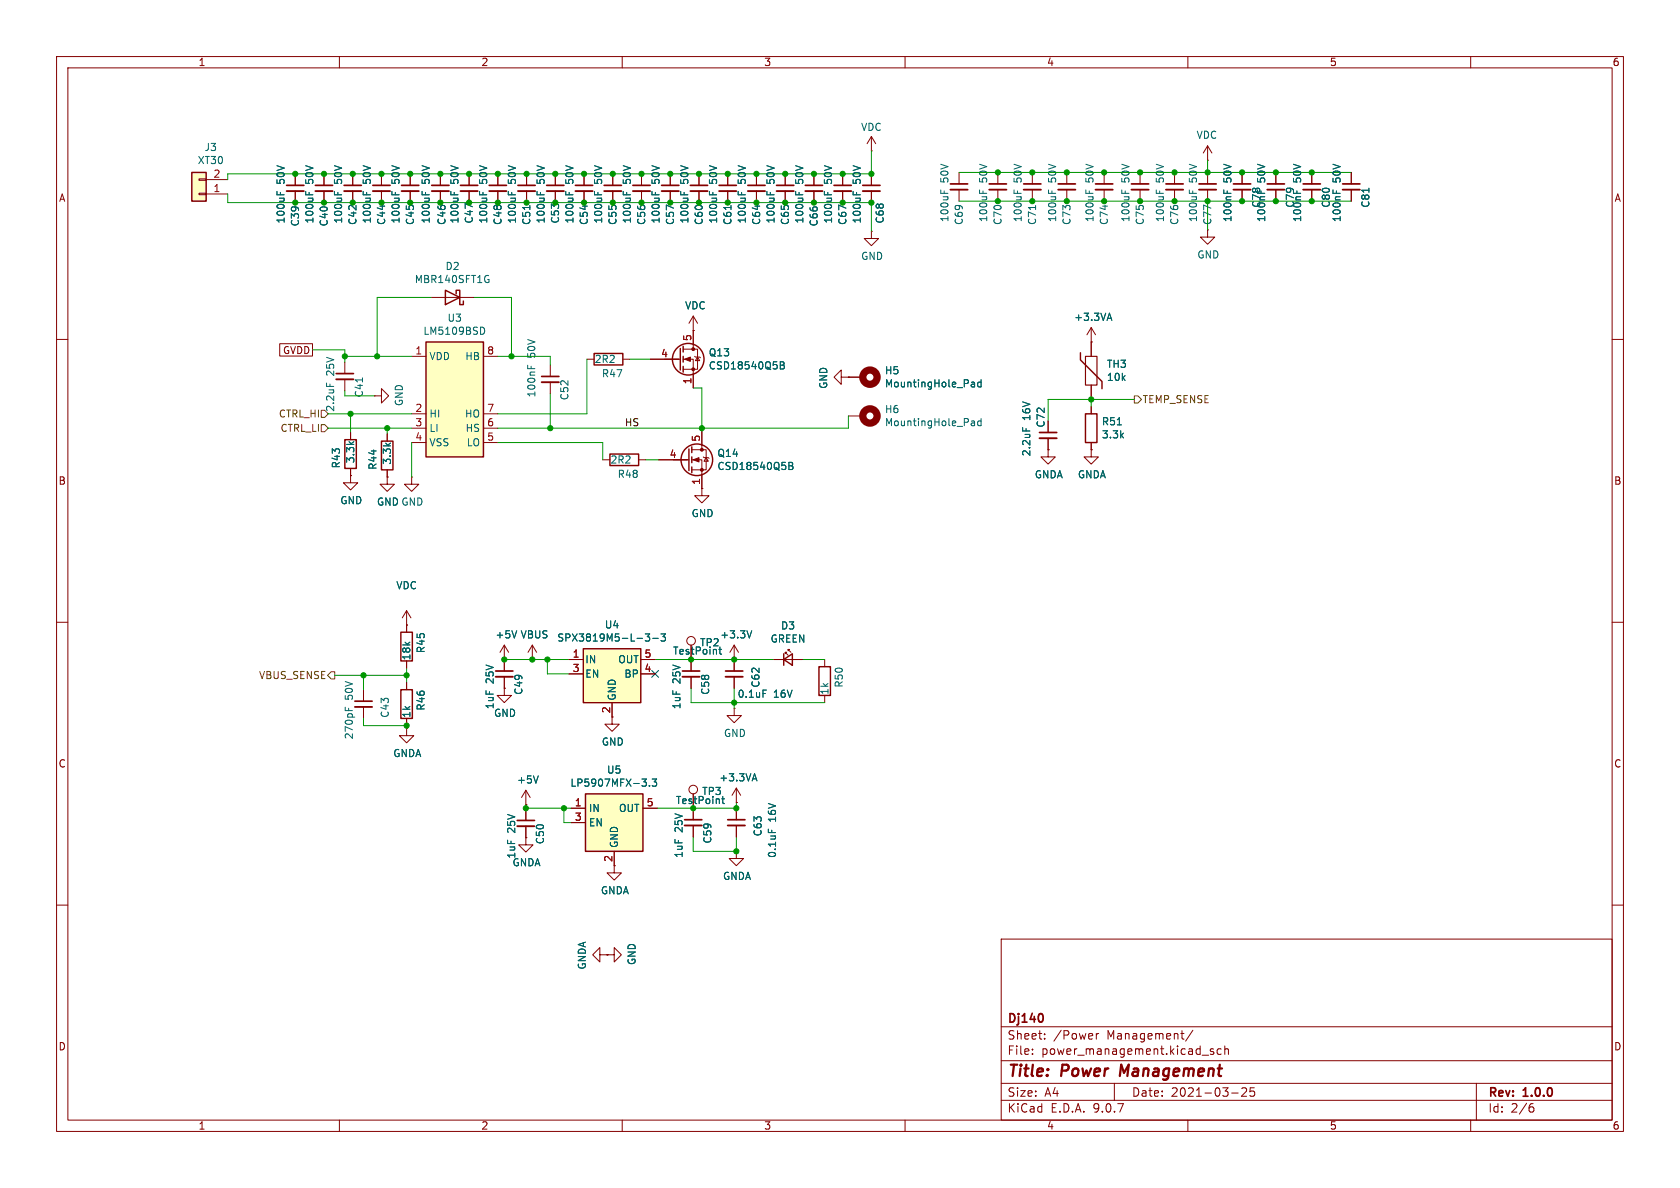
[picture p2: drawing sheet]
<svg xmlns="http://www.w3.org/2000/svg" width="297mm" height="210mm" viewBox="0 0 297 210" stroke-linecap="round" stroke-linejoin="round" font-family="sans-serif">
<defs><g id="words">
<g font-size="2.8" fill="#840000">
<text x="178" y="190.9">Title:</text>
<text x="187.7" y="190.9">Power</text>
<text x="198.8" y="190.9">Management</text>
</g>
<g font-size="2.1" fill="#840000">
<text x="178" y="184">Sheet:</text>
<text x="178" y="181.2">Dj140</text>
<text x="186.2" y="184">/Power</text>
<text x="195.7" y="184">Management/</text>
<text x="178" y="186.7">File:</text>
<text x="184.1" y="186.7">power_management.kicad_sch</text>
<text x="178" y="196.9">KiCad</text>
<text x="178" y="194.1">Size:</text>
<text x="184.7" y="194.1">A4</text>
<text x="185.7" y="196.9">E.D.A.</text>
<text x="193.3" y="196.9">9.0.7</text>
<text x="200" y="194.1">Date:</text>
<text x="207" y="194.1">2021-03-25</text>
<text x="263" y="194.3">Rev:</text>
<text x="263" y="196.9">Id:</text>
<text x="267.1" y="196.9">2/6</text>
<text x="269.4" y="194.3">1.0.0</text>
</g>
<g font-size="1.8" fill="#840000">
<text x="35" y="11.9">1</text>
<text x="85" y="11.9">2</text>
<text x="135" y="11.9">3</text>
<text x="185" y="11.9">4</text>
<text x="235" y="11.9">5</text>
<text x="285" y="11.9">6</text>
<text x="10.3" y="35.9">A</text>
<text x="285.3" y="35.9">A</text>
<text x="10.3" y="85.9">B</text>
<text x="285.3" y="85.9">B</text>
<text x="107.9" y="126.2" transform="rotate(-90 107.9 126.2)">2</text>
<text x="10.3" y="135.9">C</text>
<text x="285.3" y="135.9">C</text>
<text x="10.3" y="185.9">D</text>
<text x="285.3" y="185.9">D</text>
<text x="35" y="199.9">1</text>
<text x="85" y="199.9">2</text>
<text x="135" y="199.9">3</text>
<text x="185" y="199.9">4</text>
<text x="235" y="199.9">5</text>
<text x="285" y="199.9">6</text>
</g>
<g font-size="1.8" fill="#006464">
<text x="152.1" y="23.3">VDC</text>
<text x="34.9" y="29.2">XT30</text>
<text x="36.1" y="26.9">J3</text>
<text x="211.4" y="24.7">VDC</text>
<text x="50.5" y="32.6" transform="rotate(-90 50.5 32.6)">50V</text>
<text x="55.6" y="32.6" transform="rotate(-90 55.6 32.6)">50V</text>
<text x="60.7" y="32.6" transform="rotate(-90 60.7 32.6)">50V</text>
<text x="65.8" y="32.6" transform="rotate(-90 65.8 32.6)">50V</text>
<text x="70.8" y="32.6" transform="rotate(-90 70.8 32.6)">50V</text>
<text x="76.2" y="32.6" transform="rotate(-90 76.2 32.6)">50V</text>
<text x="81.3" y="32.6" transform="rotate(-90 81.3 32.6)">50V</text>
<text x="86.3" y="32.6" transform="rotate(-90 86.3 32.6)">50V</text>
<text x="91.4" y="32.6" transform="rotate(-90 91.4 32.6)">50V</text>
<text x="96.5" y="32.6" transform="rotate(-90 96.5 32.6)">50V</text>
<text x="101.6" y="32.6" transform="rotate(-90 101.6 32.6)">50V</text>
<text x="106.7" y="32.6" transform="rotate(-90 106.7 32.6)">50V</text>
<text x="111.7" y="32.6" transform="rotate(-90 111.7 32.6)">50V</text>
<text x="116.8" y="32.6" transform="rotate(-90 116.8 32.6)">50V</text>
<text x="121.9" y="32.6" transform="rotate(-90 121.9 32.6)">50V</text>
<text x="127" y="32.6" transform="rotate(-90 127 32.6)">50V</text>
<text x="132.1" y="32.6" transform="rotate(-90 132.1 32.6)">50V</text>
<text x="137.1" y="32.6" transform="rotate(-90 137.1 32.6)">50V</text>
<text x="142.2" y="32.6" transform="rotate(-90 142.2 32.6)">50V</text>
<text x="147.3" y="32.6" transform="rotate(-90 147.3 32.6)">50V</text>
<text x="152.4" y="32.6" transform="rotate(-90 152.4 32.6)">50V</text>
<text x="167.9" y="32.3" transform="rotate(-90 167.9 32.3)">50V</text>
<text x="174.7" y="32.3" transform="rotate(-90 174.7 32.3)">50V</text>
<text x="180.8" y="32.3" transform="rotate(-90 180.8 32.3)">50V</text>
<text x="186.9" y="32.3" transform="rotate(-90 186.9 32.3)">50V</text>
<text x="193.5" y="32.3" transform="rotate(-90 193.5 32.3)">50V</text>
<text x="199.9" y="32.3" transform="rotate(-90 199.9 32.3)">50V</text>
<text x="206" y="32.3" transform="rotate(-90 206 32.3)">50V</text>
<text x="211.8" y="32.3" transform="rotate(-90 211.8 32.3)">50V</text>
<text x="217.9" y="32.3" transform="rotate(-90 217.9 32.3)">50V</text>
<text x="223.9" y="32.3" transform="rotate(-90 223.9 32.3)">50V</text>
<text x="230.2" y="32.3" transform="rotate(-90 230.2 32.3)">50V</text>
<text x="237.2" y="32.3" transform="rotate(-90 237.2 32.3)">50V</text>
<text x="50.5" y="39.6" transform="rotate(-90 50.5 39.6)">100uF</text>
<text x="53.1" y="40.1" transform="rotate(-90 53.1 40.1)">C39</text>
<text x="55.6" y="39.6" transform="rotate(-90 55.6 39.6)">100uF</text>
<text x="58.1" y="40.1" transform="rotate(-90 58.1 40.1)">C40</text>
<text x="60.7" y="39.6" transform="rotate(-90 60.7 39.6)">100uF</text>
<text x="63.2" y="39.9" transform="rotate(-90 63.2 39.9)">C42</text>
<text x="65.8" y="39.6" transform="rotate(-90 65.8 39.6)">100uF</text>
<text x="68.3" y="39.9" transform="rotate(-90 68.3 39.9)">C44</text>
<text x="70.8" y="39.6" transform="rotate(-90 70.8 39.6)">100uF</text>
<text x="73.4" y="39.9" transform="rotate(-90 73.4 39.9)">C45</text>
<text x="76.2" y="39.6" transform="rotate(-90 76.2 39.6)">100uF</text>
<text x="79" y="39.9" transform="rotate(-90 79 39.9)">C46</text>
<text x="81.3" y="39.6" transform="rotate(-90 81.3 39.6)">100uF</text>
<text x="83.8" y="39.6" transform="rotate(-90 83.8 39.6)">C47</text>
<text x="86.3" y="39.6" transform="rotate(-90 86.3 39.6)">100uF</text>
<text x="88.9" y="39.9" transform="rotate(-90 88.9 39.9)">C48</text>
<text x="91.4" y="39.6" transform="rotate(-90 91.4 39.6)">100uF</text>
<text x="94" y="39.9" transform="rotate(-90 94 39.9)">C51</text>
<text x="96.5" y="39.6" transform="rotate(-90 96.5 39.6)">100uF</text>
<text x="99" y="39.6" transform="rotate(-90 99 39.6)">C53</text>
<text x="101.6" y="39.6" transform="rotate(-90 101.6 39.6)">100uF</text>
<text x="104.1" y="39.9" transform="rotate(-90 104.1 39.9)">C54</text>
<text x="106.7" y="39.6" transform="rotate(-90 106.7 39.6)">100uF</text>
<text x="109.2" y="39.9" transform="rotate(-90 109.2 39.9)">C55</text>
<text x="111.7" y="39.6" transform="rotate(-90 111.7 39.6)">100uF</text>
<text x="114.3" y="39.9" transform="rotate(-90 114.3 39.9)">C56</text>
<text x="116.8" y="39.6" transform="rotate(-90 116.8 39.6)">100uF</text>
<text x="119.4" y="39.9" transform="rotate(-90 119.4 39.9)">C57</text>
<text x="121.9" y="39.6" transform="rotate(-90 121.9 39.6)">100uF</text>
<text x="124.4" y="39.9" transform="rotate(-90 124.4 39.9)">C60</text>
<text x="127" y="39.6" transform="rotate(-90 127 39.6)">100uF</text>
<text x="129.5" y="39.9" transform="rotate(-90 129.5 39.9)">C61</text>
<text x="132.1" y="39.6" transform="rotate(-90 132.1 39.6)">100uF</text>
<text x="134.6" y="39.9" transform="rotate(-90 134.6 39.9)">C64</text>
<text x="137.1" y="39.6" transform="rotate(-90 137.1 39.6)">100uF</text>
<text x="139.7" y="39.9" transform="rotate(-90 139.7 39.9)">C65</text>
<text x="142.2" y="39.6" transform="rotate(-90 142.2 39.6)">100uF</text>
<text x="144.8" y="40.1" transform="rotate(-90 144.8 40.1)">C66</text>
<text x="147.3" y="39.6" transform="rotate(-90 147.3 39.6)">100uF</text>
<text x="149.8" y="39.9" transform="rotate(-90 149.8 39.9)">C67</text>
<text x="152.4" y="39.6" transform="rotate(-90 152.4 39.6)">100uF</text>
<text x="156.4" y="39.6" transform="rotate(-90 156.4 39.6)">C68</text>
<text x="167.9" y="39.4" transform="rotate(-90 167.9 39.4)">100uF</text>
<text x="170.4" y="39.9" transform="rotate(-90 170.4 39.9)">C69</text>
<text x="174.7" y="39.4" transform="rotate(-90 174.7 39.4)">100uF</text>
<text x="177.3" y="39.9" transform="rotate(-90 177.3 39.9)">C70</text>
<text x="180.8" y="39.4" transform="rotate(-90 180.8 39.4)">100uF</text>
<text x="183.4" y="39.9" transform="rotate(-90 183.4 39.9)">C71</text>
<text x="186.9" y="39.4" transform="rotate(-90 186.9 39.4)">100uF</text>
<text x="189.5" y="39.9" transform="rotate(-90 189.5 39.9)">C73</text>
<text x="193.5" y="39.4" transform="rotate(-90 193.5 39.4)">100uF</text>
<text x="196.1" y="39.9" transform="rotate(-90 196.1 39.9)">C74</text>
<text x="199.9" y="39.4" transform="rotate(-90 199.9 39.4)">100uF</text>
<text x="202.4" y="39.9" transform="rotate(-90 202.4 39.9)">C75</text>
<text x="206" y="39.4" transform="rotate(-90 206 39.4)">100uF</text>
<text x="208.5" y="39.9" transform="rotate(-90 208.5 39.9)">C76</text>
<text x="211.8" y="39.4" transform="rotate(-90 211.8 39.4)">100uF</text>
<text x="214.4" y="39.9" transform="rotate(-90 214.4 39.9)">C77</text>
<text x="217.9" y="39.4" transform="rotate(-90 217.9 39.4)">100nF</text>
<text x="223" y="36.8" transform="rotate(-90 223 36.8)">C78</text>
<text x="223.9" y="39.4" transform="rotate(-90 223.9 39.4)">100nF</text>
<text x="229" y="36.8" transform="rotate(-90 229 36.8)">C79</text>
<text x="230.2" y="39.4" transform="rotate(-90 230.2 39.4)">100nF</text>
<text x="235.3" y="36.8" transform="rotate(-90 235.3 36.8)">C80</text>
<text x="237.2" y="39.4" transform="rotate(-90 237.2 39.4)">100nF</text>
<text x="242.3" y="36.8" transform="rotate(-90 242.3 36.8)">C81</text>
<text x="78.7" y="47.9">D2</text>
<text x="152.1" y="46.2">GND</text>
<text x="211.6" y="45.9">GND</text>
<text x="73.2" y="50.2">MBR140SFT1G</text>
<text x="74.8" y="59.4">LM5109BSD</text>
<text x="79" y="57.1">U3</text>
<text x="121" y="54.9">VDC</text>
<text x="189.8" y="56.9">+3.3VA</text>
<text x="75.8" y="63.9">VDD</text>
<text x="82.2" y="63.9">HB</text>
<text x="94.8" y="63.3" transform="rotate(-90 94.8 63.3)">50V</text>
<text x="105" y="64.4">2R2</text>
<text x="125.2" y="63.2">Q13</text>
<text x="125.2" y="65.5">CSD18540Q5B</text>
<text x="195.6" y="65.2">TH3</text>
<text x="59.3" y="66.5" transform="rotate(-90 59.3 66.5)">25V</text>
<text x="64.4" y="70.3" transform="rotate(-90 64.4 70.3)">C41</text>
<text x="71.4" y="71.9" transform="rotate(-90 71.4 71.9)">GND</text>
<text x="94.8" y="70.3" transform="rotate(-90 94.8 70.3)">100nF</text>
<text x="100.7" y="70.9" transform="rotate(-90 100.7 70.9)">C52</text>
<text x="106.3" y="66.9">R47</text>
<text x="146.5" y="68.8" transform="rotate(-90 146.5 68.8)">GND</text>
<text x="156.3" y="66.4">H5</text>
<text x="156.3" y="68.7">MountingHole_Pad</text>
<text x="195.6" y="67.5">10k</text>
<text x="59.3" y="72.9" transform="rotate(-90 59.3 72.9)">2.2uF</text>
<text x="75.8" y="74">HI</text>
<text x="75.8" y="76.6">LI</text>
<text x="82.1" y="74">HO</text>
<text x="82.2" y="76.6">HS</text>
<text x="156.3" y="73.2">H6</text>
<text x="156.3" y="75.5">MountingHole_Pad</text>
<text x="182.3" y="74.3" transform="rotate(-90 182.3 74.3)">16V</text>
<text x="184.9" y="75.7" transform="rotate(-90 184.9 75.7)">C72</text>
<text x="194.7" y="77.7">3.3k</text>
<text x="194.7" y="75.4">R51</text>
<text x="60.3" y="82.9" transform="rotate(-90 60.3 82.9)">R43</text>
<text x="62.8" y="82" transform="rotate(-90 62.8 82)">3.3k</text>
<text x="66.8" y="83.1" transform="rotate(-90 66.8 83.1)">R44</text>
<text x="69.3" y="82.2" transform="rotate(-90 69.3 82.2)">3.3k</text>
<text x="75.8" y="79.1">VSS</text>
<text x="82.4" y="79.1">LO</text>
<text x="107.8" y="82.1">2R2</text>
<text x="126.7" y="81">Q14</text>
<text x="126.7" y="83.3">CSD18540Q5B</text>
<text x="182.3" y="80.8" transform="rotate(-90 182.3 80.8)">2.2uF</text>
<text x="60.1" y="89.3">GND</text>
<text x="66.5" y="89.6">GND GND</text>
<text x="66.5" y="89.6">GND</text>
<text x="109.1" y="84.7">R48</text>
<text x="182.8" y="84.8">GNDA</text>
<text x="190.5" y="84.8">GNDA</text>
<text x="122.2" y="91.6">GND</text>
<text x="70" y="104.4">VDC</text>
<text x="87.5" y="113.1">+5V</text>
<text x="91.9" y="113.1">VBUS</text>
<text x="98.4" y="113.6">SPX3819M5-L-3-3</text>
<text x="106.8" y="111.3">U4</text>
<text x="127.2" y="113.1">+3.3V</text>
<text x="136.1" y="113.8">GREEN</text>
<text x="138" y="111.5">D3</text>
<text x="72.7" y="116.8" transform="rotate(-90 72.7 116.8)">18k</text>
<text x="75.3" y="115.6" transform="rotate(-90 75.3 115.6)">R45</text>
<text x="103.4" y="117.4">IN</text>
<text x="103.4" y="120">EN</text>
<text x="109.2" y="117.4">OUT</text>
<text x="110.3" y="120">BP</text>
<text x="118.9" y="115.9">TestPoint</text>
<text x="123.7" y="114.5">TP2</text>
<text x="62.6" y="123.8" transform="rotate(-90 62.6 123.8)">50V</text>
<text x="75.3" y="125.7" transform="rotate(-90 75.3 125.7)">R46</text>
<text x="87.5" y="125.5" transform="rotate(-90 87.5 125.5)">1uF</text>
<text x="87.5" y="120.8" transform="rotate(-90 87.5 120.8)">25V</text>
<text x="92.6" y="122.9" transform="rotate(-90 92.6 122.9)">C49</text>
<text x="109.1" y="124" transform="rotate(-90 109.1 124)">GND</text>
<text x="120.5" y="125.5" transform="rotate(-90 120.5 125.5)">1uF</text>
<text x="120.5" y="120.8" transform="rotate(-90 120.5 120.8)">25V</text>
<text x="125.6" y="122.9" transform="rotate(-90 125.6 122.9)">C58</text>
<text x="130.3" y="123.5">0.1uF</text>
<text x="134.5" y="121.7" transform="rotate(-90 134.5 121.7)">C62</text>
<text x="136.7" y="123.5">16V</text>
<text x="146.7" y="122.9" transform="rotate(-90 146.7 122.9)">1k</text>
<text x="149.2" y="121.7" transform="rotate(-90 149.2 121.7)">R50</text>
<text x="62.6" y="130.8" transform="rotate(-90 62.6 130.8)">270pF</text>
<text x="68.9" y="127" transform="rotate(-90 68.9 127)">C43</text>
<text x="72.7" y="127" transform="rotate(-90 72.7 127)">1k</text>
<text x="87.2" y="126.9">GND</text>
<text x="127.9" y="130.5">GND</text>
<text x="69.4" y="134">GNDA</text>
<text x="106.3" y="132">GND</text>
<text x="107.2" y="137">U5</text>
<text x="91.3" y="138.7">+5V</text>
<text x="100.7" y="139.3">LP5907MFX-3.3</text>
<text x="104" y="143.7">IN</text>
<text x="109.3" y="143.7">OUT</text>
<text x="119.4" y="142.3">TestPoint</text>
<text x="124" y="140.7">TP3</text>
<text x="127.1" y="138.3">+3.3VA</text>
<text x="91.3" y="147.3" transform="rotate(-90 91.3 147.3)">25V</text>
<text x="96.4" y="149.3" transform="rotate(-90 96.4 149.3)">C50</text>
<text x="104" y="146.3">EN</text>
<text x="109.4" y="150" transform="rotate(-90 109.4 150)">GND</text>
<text x="120.9" y="147.1" transform="rotate(-90 120.9 147.1)">25V</text>
<text x="126" y="149.2" transform="rotate(-90 126 149.2)">C59</text>
<text x="134.8" y="147.9" transform="rotate(-90 134.8 147.9)">C63</text>
<text x="137.4" y="145.3" transform="rotate(-90 137.4 145.3)">16V</text>
<text x="90.5" y="153.3">GNDA</text>
<text x="91.3" y="151.9" transform="rotate(-90 91.3 151.9)">1uF</text>
<text x="120.9" y="151.8" transform="rotate(-90 120.9 151.8)">1uF</text>
<text x="127.7" y="155.8">GNDA</text>
<text x="137.4" y="151.8" transform="rotate(-90 137.4 151.8)">0.1uF</text>
<text x="106.1" y="158.3">GNDA</text>
<text x="103.8" y="171.5" transform="rotate(-90 103.8 171.5)">GNDA</text>
<text x="112.6" y="170.7" transform="rotate(-90 112.6 170.7)">GND</text>
</g>
<g font-size="1.8" fill="#a90000">
<text x="37.6" y="34">1</text>
<text x="37.6" y="31.5">2</text>
<text x="73.3" y="62.7">1</text>
<text x="86" y="62.7">8</text>
<text x="116.8" y="63.2">4</text>
<text x="122.3" y="60.4" transform="rotate(-90 122.3 60.4)">5</text>
<text x="122.3" y="68" transform="rotate(-90 122.3 68)">1</text>
<text x="73.3" y="72.9">2</text>
<text x="73.3" y="75.4">3</text>
<text x="73.3" y="78">4</text>
<text x="86" y="72.9">7</text>
<text x="86" y="75.4">6</text>
<text x="86" y="78">5</text>
<text x="118.3" y="81">4</text>
<text x="123.8" y="78.2" transform="rotate(-90 123.8 78.2)">5</text>
<text x="123.8" y="85.8" transform="rotate(-90 123.8 85.8)">1</text>
<text x="101.1" y="116.3">1</text>
<text x="101.1" y="118.9">3</text>
<text x="113.8" y="116.3">5</text>
<text x="113.8" y="118.9">4</text>
<text x="101.5" y="142.6">1</text>
<text x="114.2" y="142.6">5</text>
<text x="101.5" y="145.2">3</text>
<text x="108.3" y="152.5" transform="rotate(-90 108.3 152.5)">2</text>
</g>
<g font-size="1.8" fill="#725600">
<text x="201.9" y="71.5">TEMP_SENSE</text>
<text x="45.7" y="120.2">VBUS_SENSE</text>
</g>
<text font-size="1.8" fill="#0f0f0f" x="110.4" y="75.4">HS</text>
<text font-size="1.7" fill="#840000" x="49.9" y="62.8">GVDD</text>
<g font-size="1.7" fill="#725600">
<text x="49.2" y="74">CTRL_HI</text>
<text x="49.5" y="76.5">CTRL_LI</text>
</g>
</g></defs>
<g fill="none" stroke="#840000" stroke-width=".18">
<path d="M10 10h277v190h-277zM12 12h273v186h-273zM60 10v2M110 10v2M160 10v2M210 10v2M260 10v2M10 60h2M285 60h2M10 110h2M285 110h2M10 160h2"/>
<path d="M177 166h108v32h-108zM285 160h2M60 198v2M110 198v2M160 198v2M177 194.5h108M177 191.5h108M177 187.5h108M177 181.5h108M182.5 186.3v.1M182.5 185.5v.1M184.7 183.6v.1"/>
<path d="M184.7 182.8v.1M193.8 182.7v1M194.2 182.7l-.2 .1-.2 .2M197 191.5v3M208.7 182.7h.6M209.2 183.7h.1M210 198v2M210.9 182.1l-1.3 2M212.5 186.5h1.2M214.5 185.5l-.3-.1-.2 .2v.2l.5 .2v.3h-.5M215.9 185.5l-.4-.1-.3 .3v.4l.1 .2h.6M216.5 185.5l.2-.1 .4 .1 .1 .9"/>
<path d="M216.5 184.9v1.5M217.7 193.2h1.2M219.5 192.4l.6-.1 .2 .1 .1 .3-.9 1.1h.9M221.7 192.3h-.7v.7l.2-.1h.5l.1 .3-.1 .5-.2 .1-.5-.1M260 198v2M261 191.5v6.5M270.6 195.7h.4l.2 .3-.1 .5-.5 .1M271 195.1l-.4 .1"/>
</g>
<path d="M198.2 188.2l-.2 2" fill="none" stroke="#840000" stroke-width=".4"/>
<path d="M184.2 179.3l.2 .5-.2 .8" fill="none" stroke="#840000" stroke-width=".3"/>
<path d="M103.5 140.3h10.2v10.2h-10.2z" fill="#ffffc2"/>
<g fill="none" stroke="#840000" stroke-width=".25">
<path d="M61 77.7h2v5.1h-2zM67.4 78h2.1v5.1h-2.1zM121.8 79.4v3.8M122.3 79v1M191 62.4v1.2l3.8 3.8v1.3M191.9 73.2h2v5h-2zM122.3 80.8v1M122.3 82.6v1M70.9 121.9h2v5.1h-2zM103.5 140.3h10.2v10.2h-10.2z"/>
<circle cx="123.2" cy="81.3" r="2.79"/>
</g>
<g fill="none" stroke="#840000" stroke-width=".18">
<path d="M52.2 30.7v2.1M52.2 33.8v2M57.3 30.7v2.1M57.3 33.8v2M67.4 30.7v2.1M67.4 33.8v2M72.5 30.7v2.1M72.5 33.8v2M77.9 30.7v2.1M77.9 33.8v2M82.9 30.7v2.1M82.9 33.8v2"/>
<path d="M88 30.7v2.1M88 33.8v2M93.1 30.7v2.1M93.1 33.8v2M176.4 30.5v2M176.4 33.5v2.1M182.5 30.5v2M182.5 33.5v2.1M188.6 30.5v2M188.6 33.5v2.1M195.2 30.5v2M195.2 33.5v2.1"/>
<path d="M154.1 40.9v1.3h1.2l-1.2 1.2-1.3-1.2h1.3M154.1 40.9h.1M213.5 40.6v1.3h1.3l-1.3 1.3-1.3-1.3h1.3M213.5 40.6h.1M62 76.5v1.2M68.5 76.7v1.3M122.3 79.5h2.5v3.6h-2.5M124.1 76.2v3.3M148.7 66.7v-1.3l-1.3 1.3 1.3 1.2v-1.2h1.3M150 66.7h.1M150 66.7h2.5M150 73.5h2.5"/>
<path d="M185.3 79.5v1.3h1.3l-1.3 1.2-1.3-1.2h1.3M185.3 79.5h.1M185.3 74.4v2.1M185.3 77.5v2M192.9 79.5v1.3h1.3l-1.3 1.2-1.3-1.2h1.3M192.9 79.5h.1M192.9 60.5v2.5M192.9 68.1v2.5M192.9 71.9v1.3M192.9 78.2v1.3M62 84.1v1.2h1.2l-1.2 1.3-1.3-1.3h1.3M62 84.1h.1"/>
<path d="M62 82.8v1.3M68.5 84.3v1.3h1.2l-1.2 1.3-1.3-1.3h1.3M68.5 84.3h.1M68.5 83.1v1.2M72.8 84.3v1.3h1.2l-1.2 1.3-1.3-1.3h1.3M72.8 84.3h.1M116.5 81.3h5.3M122.3 81.3h1.8v5.1M124.1 86.4v1.2h1.2l-1.2 1.3-1.3-1.3h1.3M124.1 86.4h.1M124.3 80.8l.2 .1h.7l.1 .1M124.8 80.9l.4 .6h-.7z"/>
<path d="M94.1 116.6h.1M94.1 114l-.8 1.3M94.1 114l.8 1.3M94.1 114v2.6M71.9 128.8v1.2h1.3l-1.3 1.3-1.3-1.3h1.3M71.9 128.8h.1M71.9 120.7v1.2M71.9 127v1.3M93 139.7l-.8 1.3M93 139.7l.7 1.3M93 139.7v2.5M108.2 126.7v1.3h1.3l-1.3 1.3-1.3-1.3h1.3"/>
<path d="M129.8 125.2v1.3h1.3l-1.3 1.3-1.3-1.3h1.3M129.8 125.2h.1M130.2 139.3l-.8 1.3M130.2 139.3l.7 1.3M130.2 139.3v2.6M93 142.2h.1M93 148.1v1.3h1.2l-1.2 1.2-1.3-1.2h1.3M93 148.1h.1M93 143v2M93 146.1v2M101 142.9h2.5M101 145.4h2.5"/>
<path d="M108.6 150.5v2.5M113.7 142.9h2.5M122.6 140.3v2.6M130.2 141.9h.1M130.2 150.5v1.3h1.2l-1.2 1.2-1.3-1.2h1.3M130.2 150.5h.1M130.2 142.9v2M130.2 145.9v2.1"/>
<circle cx="122.6" cy="139.6" r=".76"/>
</g>
<g fill="none" stroke="#006464" stroke-width=".18">
<path d="M49 33.8v.6M49.6 34v.4M54 33.8v.6M54.7 34v.4M64.2 33.8v.6M64.8 34v.4M69.3 33.8v.6M69.9 34v.4M74.6 33.8v.6M75.2 34v.4M79.7 33.8v.6M80.3 34v.4"/>
<path d="M84.8 33.8v.6M85.4 34v.4M89.9 33.8v.6M90.5 34v.4M93.7 36.3v.7M173.2 33.6v.6M173.8 33.8v.4M179.3 33.6v.6M179.9 33.8v.4M183.1 36.3v.7M185.4 33.6v.6M186 33.8v.4"/>
<path d="M192 33.6v.6M192.6 33.8v.4M171.9 67.6h.3l.1 .8M171.9 74.4l.3 .1 .1 .8M172.3 68.3l-.4 .1M172.3 67.9h-.4M172.3 75.2l-.4 .1M172.3 74.7l-.4 .1M173.4 67.6h-.3l-.3 .2 .2 .5h.4M173.4 67.1v1.3M173.4 74v1.3M173.4 74.5l-.3-.1-.3 .3 .2 .5h.4"/>
<path d="M180.8 75.6v.6M197.5 75.1h.7M139.5 81.7h.4l.2 .3-.2 .3 .2 .2 .1 .3-.2 .2h-.5zM139.5 82.3h.4M95.2 137.2l-.5 1.2M113.5 137.7h.8l-.5 .5M114.1 138.3l.2 .1-.2 .5M114.8 138.9v.1M115.3 137.7h.8l-.4 .5 .3 .1v.6l-.2 .1-.5-.1M133.1 137.7h.6M133.4 136.8l.4 1.2M127.6 141.2h.5"/>
<path d="M127.8 140.8v1.1l.3 .2M135.8 146.6v.6"/>
</g>
<g fill="none" stroke="#840000" stroke-width=".3">
<path d="M50.7 32.8h3M55.8 32.8h3M65.9 32.8h3.1M71 32.8h3M76.3 32.8h3.1M81.4 32.8h3.1M86.5 32.8h3M91.6 32.8h3M174.9 32.5h3M181 32.5h3M187.1 32.5h3M193.7 32.5h3"/>
<path d="M183.8 76.5h3M91.4 145h3.1M128.7 144.9h3"/>
</g>
<g fill="none" stroke="#840000" stroke-width=".33">
<path d="M50.7 33.8h3M55.8 33.8h3M65.9 33.8h3.1M71 33.8h3M76.3 33.8h3.1M81.4 33.8h3.1M86.5 33.8h3M91.6 33.8h3M174.9 33.5h3M181 33.5h3M187.1 33.5h3M193.7 33.5h3"/>
<path d="M183.8 77.5h3M91.4 146.1h3.1M128.7 145.9h3"/>
</g>
<path d="M191.9 63h2v5.1h-2z" fill="none" stroke="#840000" stroke-width=".2"/>
<g fill="none" stroke="#840000" stroke-width="1.3">
<circle cx="153.8" cy="66.7" r="1.27"/>
<circle cx="153.8" cy="73.5" r="1.27"/>
</g>
<g fill="#840000" stroke="#840000" stroke-width=".18">
<path d="M122.6 81.3l1-.4v.8z"/>
<circle cx="124.1" cy="79.5" r=".25"/>
<circle cx="124.1" cy="83.1" r=".25"/>
</g>
<path d="M33.9 30.5h2.5v5.1h-2.5z" fill="#ffffc2"/>
<path d="M33.9 30.5h2.5v5.1h-2.5zM70.9 111.8h2v5h-2z" fill="none" stroke="#840000" stroke-width=".25"/>
<g fill="none" stroke="#840000" stroke-width=".18">
<path d="M35.2 34.2h1.2v.2h-1.2zM35.2 31.6h1.2v.3h-1.2zM36.4 34.3h3.9M36.4 31.8h3.9M62.4 30.7v2.1M62.4 33.8v2M192.9 57.9l-.7 1.3M192.9 57.9l.8 1.3M192.9 57.9v2.6M192.9 60.5h.1M71.9 110.5h.1M71.9 108l-.8 1.2"/>
<path d="M71.9 108l.7 1.2M71.9 108v3.8M71.9 116.8v1.3M89.2 116.6h.1M89.2 114l-.8 1.3M89.2 114l.7 1.3M89.2 114v4.6M89.2 119.6v2.1M89.2 121.7v1.2h1.2l-1.2 1.3-1.3-1.3h1.3M89.2 121.7h.1"/>
</g>
<path d="M59.1 33.8v.6M59.7 34v.4M195.8 56.3h.6M196.1 55.4l.5 1.2M91.3 111.5l-.4 1.3" fill="none" stroke="#006464" stroke-width=".18"/>
<path d="M60.8 32.8h3.1M87.6 118.6h3.1" fill="none" stroke="#840000" stroke-width=".3"/>
<path d="M60.8 33.8h3.1M87.6 119.6h3.1" fill="none" stroke="#840000" stroke-width=".33"/>
<path d="M103.1 114.7h10.2v9.5h-10.2z" fill="#ffffc2"/>
<g fill="none" stroke="#840000" stroke-width=".25">
<path d="M78.7 51.3l2.6 1.3-2.6 1.2zM80.6 51.9v-.6h.7v2.5h.6v-.6M105 62.5h5.1v2h-5.1zM120.3 61.6v3.8M120.8 61.2v1M120.8 63v1M120.8 64.8v1M103.1 114.7h10.2v9.5h-10.2zM144.8 117.9h2v5h-2z"/>
<circle cx="121.7" cy="63.5" r="2.79"/>
</g>
<g fill="none" stroke="#840000" stroke-width=".18">
<path d="M98.2 30.7v2.1M98.2 33.8v2M103.3 30.7v2.1M103.3 33.8v2M108.3 30.7v2.1M108.3 33.8v2M113.4 30.7v2.1M113.4 33.8v2M118.5 30.7v2.1M118.5 33.8v2M123.6 30.7v2.1M123.6 33.8v2"/>
<path d="M128.7 30.7v2.1M128.7 33.8v2M133.7 30.7v2.1M133.7 33.8v2M219.6 30.5v2M219.6 33.5v2.1M225.6 30.5v2M225.6 33.5v2.1M231.9 30.5v2M231.9 33.5v2.1M238.9 30.5v2M238.9 33.5v2.1"/>
<path d="M76.2 52.6h7.6M122.6 58.4h.1M122.6 55.9v5.8M122.6 55.9l-.8 1.3M122.6 55.9l.7 1.3M97.3 64.5v2M97.3 67.6v2M103.8 63.5h1.2M110.1 63.5h1.3M114.9 63.5h5.4M120.8 61.7h2.5v3.6h-2.5M120.8 63.5h1.8v5.1"/>
<path d="M122.8 63l.1 .1h.8l.1 .1M123.3 63.1l.4 .7h-.8zM100.6 116.6h2.5M100.6 119.1h2.5M113.3 116.6h2.5M113.3 119.1h2.5M129.8 116.6h.1M129.8 114v4.6M129.8 119.6v2.1M129.8 114l-.8 1.3M129.8 114l.8 1.3M145.8 116.6v1.3"/>
<path d="M64.3 121.9v2.1M64.3 125v2M108.2 124.2v2.5M145.8 122.9v1.3M108.6 153v1.3h1.3l-1.3 1.3-1.3-1.3h1.3M122.6 142.9v2M122.6 145.9v2.1M106 168.8v-1.3l-1.2 1.3 1.2 1.3v-1.3h1.3M107.3 168.8h.1M107.3 168.8h1.3v-1.3l1.3 1.3-1.3 1.3v-1.3"/>
</g>
<g fill="none" stroke="#006464" stroke-width=".18">
<path d="M94.9 33.8v.6M95.5 34v.4M100 33.8v.6M100.6 34v.4M105.1 33.8v.6M105.7 34v.4M110.2 33.8v.6M110.8 34v.4M115.3 33.8v.6M115.9 34v.4M120.3 33.8v.6M120.9 34v.4"/>
<path d="M125.4 33.8v.6M126 34v.4M129.2 36.3v.7M130.5 33.8v.6M131.1 34v.4M216.4 33.6v.6M217 33.8v.4M236.3 33.8v.4M242 33.3v.7M86.2 49.4h.3v.4l-.3 .2M86.3 48.7h.1M93.3 64.6v.6"/>
<path d="M93.9 64.7v.5M137.9 64h.5l.2 .2-.2 .4 .2 .1 .1 .3-.3 .2h-.5zM137.9 64.6h.5M114.1 112.1h.8l-.5 .4 .4 .2v.5l-.2 .1-.5-.1M115.4 112.8h1M116.9 112.1h.7l-.4 .4 .4 .2v.5l-.2 .1-.5-.1M132.9 111.5l-.4 1.3M61 125v.6M61.6 125.2v.4M134.9 122h.6"/>
</g>
<g fill="none" stroke="#840000" stroke-width=".3">
<path d="M96.6 32.8h3.1M101.7 32.8h3.1M106.8 32.8h3.1M111.9 32.8h3M117 32.8h3M122 32.8h3.1M127.1 32.8h3.1M132.2 32.8h3.1M218.1 32.5h3M224 32.5h3.1M230.4 32.5h3M237.4 32.5h3"/>
<path d="M95.8 66.5h3M128.3 118.6h3M62.7 124h3.1M121 144.9h3.1"/>
</g>
<g fill="none" stroke="#840000" stroke-width=".33">
<path d="M96.6 33.8h3.1M101.7 33.8h3.1M106.8 33.8h3.1M111.9 33.8h3M117 33.8h3M122 33.8h3.1M127.1 33.8h3.1M132.2 33.8h3.1M218.1 33.5h3M224 33.5h3.1M230.4 33.5h3M237.4 33.5h3"/>
<path d="M95.8 67.6h3M128.3 119.6h3M62.7 125h3.1M121 145.9h3.1"/>
</g>
<g fill="#840000" stroke="#840000" stroke-width=".18">
<path d="M121 63.5l1-.4v.8z"/>
<circle cx="122.6" cy="61.7" r=".25"/>
<circle cx="122.6" cy="65.3" r=".25"/>
</g>
<path d="M75.3 60.5h10.2v20.3h-10.2z" fill="#ffffc2"/>
<path d="M75.3 60.5h10.2v20.3h-10.2zM107.8 80.3h5.1v2h-5.1zM138.6 116.6l1.5-1v2zM138.6 115.6v2" fill="none" stroke="#840000" stroke-width=".25"/>
<g fill="none" stroke="#840000" stroke-width=".18">
<path d="M52.2 30.7v2.1M52.2 33.8v2M57.3 30.7v2.1M57.3 33.8v2M62.4 30.7v2.1M62.4 33.8v2M67.4 30.7v2.1M67.4 33.8v2M72.5 30.7v2.1M72.5 33.8v2M77.9 30.7v2.1M77.9 33.8v2"/>
<path d="M82.9 30.7v2.1M82.9 33.8v2M88 30.7v2.1M88 33.8v2M93.1 30.7v2.1M93.1 33.8v2M98.2 30.7v2.1M98.2 33.8v2M103.3 30.7v2.1M103.3 33.8v2M108.3 30.7v2.1M108.3 33.8v2"/>
<path d="M113.4 30.7v2.1M113.4 33.8v2M118.5 30.7v2.1M118.5 33.8v2M123.6 30.7v2.1M123.6 33.8v2M128.7 30.7v2.1M128.7 33.8v2M133.7 30.7v2.1M133.7 33.8v2M138.8 30.7v2.1M138.8 33.8v2"/>
<path d="M143.9 30.7v2.1M143.9 33.8v2M149 30.7v2.1M149 33.8v2M154.1 26.7h.1M154.1 24.1l-.8 1.3M154.1 24.1l.7 1.3M154.1 24.1v2.6M154.1 30.7v2.1M154.1 33.8v2M169.5 30.5v2M169.5 33.5v2.1"/>
<path d="M201.5 30.5v2M201.5 33.5v2.1M207.6 30.5v2M207.6 33.5v2.1M213.5 28.3h.1M213.5 25.8v2.5M213.5 30.5v2M213.5 33.5v2.1M213.5 25.8l-.8 1.3M213.5 25.8l.7 1.3M219.6 30.5v2M219.6 33.5v2.1"/>
<path d="M225.6 30.5v2M225.6 33.5v2.1M231.9 30.5v2M231.9 33.5v2.1M238.9 30.5v2M238.9 33.5v2.1M122.6 58.4h.1M122.6 58.4v2.6M49.4 60.8h5.8v2.1h-5.8zM61 64v2M61 67.1v2M62 76.5v1.2"/>
<path d="M66.2 70h1.2v-1.3l1.3 1.3-1.3 1.2v-1.2M66.2 70h.1M68.5 76.7v1.3M72.8 63h2.5M72.8 73.2h2.5M72.8 75.7h2.5M72.8 78.2h2.5M85.5 63h2.5M85.5 73.2h2.5M85.5 75.7h2.5M85.5 78.2h2.5M114.9 63.5h5.1"/>
<path d="M122.6 66v2.6M124.1 76.2v2.5M150 66.7h.1M150 66.7h2.5M185.3 79.5h.1M185.3 74.4v2.1M185.3 77.5v2M192.9 60.5h.1M192.9 79.5h.1M192.9 60.5v2.5M192.9 68.1v2.5M192.9 71.9v1.3"/>
<path d="M192.9 78.2v1.3M62 84.1h.1M62 82.8v1.3M68.5 84.3h.1M68.5 83.1v1.2M106.6 81.3h1.2M112.9 81.3h1.3M116.5 81.3h5M124.1 86.4h.1M124.1 83.8v2.6M71.9 110.5h.1M71.9 110.5v1.3"/>
<path d="M71.9 116.8v1.3M89.2 116.6h.1M89.2 116.6v2M89.2 119.6v2.1M94.1 116.6h.1M100.6 116.6h2.5M100.6 119.1h2.5M113.3 116.6h2.5M113.3 119.1h2.5M122.2 114v4.6M122.2 119.6v2.1M129.8 116.6h.1"/>
<path d="M129.8 116.6v2M129.8 119.6v2.1M136.8 116.6h5.1M138.8 115.6v-.3h.3h-.3l.5 .5M139.3 115.1v-.3h.3h-.3l.5 .5M71.9 128.8h.1M71.9 120.7v1.2M71.9 127v1.3M89.2 121.7h.1M108.2 124.2v2.5M93 142.2h.1M93 148.1h.1"/>
<path d="M93 143v2M93 146.1v2M101 142.9h2.5M101 145.4h2.5M108.6 150.5v2.5M113.7 142.9h2.5M122.6 140.3v4.6M122.6 145.9v2.1M130.2 141.9h.1M130.2 150.5h.1M130.2 142.9v2M130.2 145.9v2.1"/>
<path d="M107.3 168.8h.1"/>
<circle cx="122.2" cy="113.3" r=".76"/>
</g>
<g fill="none" stroke="#006464" stroke-width=".18">
<path d="M49 33.8v.6M49.6 34v.4M54 33.8v.6M54.7 34v.4M59.1 33.8v.6M59.7 34v.4M64.2 33.8v.6M64.8 34v.4M69.3 33.8v.6M69.9 34v.4M74.6 33.8v.6M75.2 34v.4"/>
<path d="M79.7 33.8v.6M80.3 34v.4M84.8 33.8v.6M85.4 34v.4M89.9 33.8v.6M90.5 34v.4M93.7 36.3v.7M94.9 33.8v.6M95.5 34v.4M100 33.8v.6M100.6 34v.4M105.1 33.8v.6"/>
<path d="M105.7 34v.4M110.2 33.8v.6M110.8 34v.4M115.3 33.8v.6M115.9 34v.4M120.3 33.8v.6M120.9 34v.4M125.4 33.8v.6M126 34v.4M129.2 36.3v.7M130.5 33.8v.6M131.1 34v.4"/>
<path d="M135.6 33.8v.6M136.2 34v.4M140.7 33.8v.6M141.3 34v.4M145.7 33.8v.6M146.3 34v.4M150.8 33.8v.6M151.4 34v.4M166.3 33.6v.6M166.9 33.8v.4M198.3 33.6v.6M198.9 33.8v.4"/>
<path d="M204.4 33.6v.6M205 33.8v.4M210.3 33.6v.6M210.9 33.8v.4M216.4 33.6v.6M217 33.8v.4M236.3 33.8v.4M242 33.3v.7M85.3 57.8a.68 .68 0 0 1 .4 .7 .68 .68 0 0 1-.4 .6M195.8 56.3h.6M196.1 55.4l.5 1.2M57.7 67.7v.6"/>
<path d="M64.1 66.8v.7M137.9 64h.5l.2 .2-.2 .4 .2 .1 .1 .3-.3 .2h-.5zM137.9 64.6h.5M171.9 67.6h.3l.1 .8M172.3 68.3l-.4 .1M172.3 67.9h-.4M173.4 67.6h-.3l-.3 .2 .2 .5h.4M173.4 67.1v1.3M180.8 75.6v.6M197.5 75.1h.7M139.5 81.7h.4l.2 .3-.2 .3 .2 .2 .1 .3-.2 .2h-.5zM139.5 82.3h.4"/>
<path d="M91.3 111.5l-.4 1.3M114.1 112.1h.8l-.5 .4 .4 .2v.5l-.2 .1-.5-.1M115.4 112.8h1M116.9 112.1h.7l-.4 .4 .4 .2v.5l-.2 .1-.5-.1M127.1 114.8h.5M127.3 114.4v1.1l.3 .1M132.9 111.5l-.4 1.3M95.2 137.2l-.5 1.2M113.5 137.7h.8l-.5 .5M114.1 138.3l.2 .1-.2 .5M114.8 138.9v.1M115.3 137.7h.8l-.4 .5 .3 .1v.6l-.2 .1-.5-.1"/>
<path d="M133.1 137.7h.6M133.4 136.8l.4 1.2M134.9 122h.6M127.6 141.2h.5M127.8 140.8v1.1l.3 .2M135.8 146.6v.6"/>
</g>
<path d="M137.3 32.8h3M142.4 32.8h3M147.4 32.8h3.1M152.5 32.8h3.1M168 32.5h3.1M200 32.5h3.1M206.1 32.5h3.1M212 32.5h3M59.4 66h3.1M120.6 118.6h3.1" fill="none" stroke="#840000" stroke-width=".3"/>
<path d="M137.3 33.8h3M142.4 33.8h3M147.4 33.8h3.1M152.5 33.8h3.1M168 33.5h3.1M200 33.5h3.1M206.1 33.5h3.1M212 33.5h3M59.4 67.1h3.1M120.6 119.6h3.1" fill="none" stroke="#840000" stroke-width=".33"/>
<path d="M56.8 75.1h.6l.6 .6-.6 .6h-.6zM56.8 72.5h.6l.6 .7-.6 .6h-.6zM200.5 70h.7l.6 .6-.6 .6h-.7zM58.5 118.7h.7v1.3h-.7l-.6-.6z" fill="none" stroke="#725600" stroke-width=".18"/>
<g fill="none" stroke="#009600" stroke-width=".18">
<path d="M40.3 34.3v1.5h113.8v5.1M154.1 26.7v4h-113.8v1.1M169.5 35.6h69.4M169.5 30.5h69.4M213.5 28.3v2.2M213.5 35.6v5M76.2 52.6h-9.5v10.4M83.8 52.6h6.6v10.4M55.2 61.8h5.8v2.2M58 73.2h14.8M58 75.7h14.8M61 69.1v.9h5.2"/>
<path d="M61 63h11.8M62 73.2v3.3M68.5 75.7v1M72.8 78.2v6.1M88 63h9.3v1.5M88 78.2h18.6v3.1M97.3 69.6v6.1M103.8 63.5v9.7h-15.8M111.4 63.5h3.5M122.6 68.6h1.5v7.6M150 73.5v2.2h-62M192.9 70.6v1.3"/>
<path d="M200.5 70.6h-15.2v3.8M114.2 81.3h2.3M59.2 119.4h12.7M64.3 119.4v2.5M71.9 118.1v2.6M89.2 116.6h11.4M96.8 116.6v2.5h3.8M115.8 116.6h21M141.9 116.6h3.9M64.3 127v1.3h7.6v.5M122.2 121.7v2.5h23.6M129.8 121.7v3.5"/>
<path d="M93 142.9h8M93 142.2v.8M99.7 142.9v2.5h1.3M122.6 148v2.5h7.6v-2.5M130.2 141.9v1h-14"/>
</g>
<path d="M115.2 118.5l1.2 1.2M116.4 118.5l-1.2 1.2" fill="none" stroke="#000084" stroke-width=".18"/>
<g fill="#009600" stroke="#009600" stroke-width=".18">
<circle cx="219.6" cy="35.6" r=".46"/>
<circle cx="195.2" cy="30.5" r=".46"/>
<circle cx="201.5" cy="30.5" r=".46"/>
<circle cx="195.2" cy="35.6" r=".46"/>
<circle cx="201.5" cy="35.6" r=".46"/>
<circle cx="231.9" cy="35.6" r=".46"/>
<circle cx="225.6" cy="35.6" r=".46"/>
<circle cx="207.6" cy="30.5" r=".46"/>
<circle cx="213.5" cy="30.5" r=".46"/>
<circle cx="213.5" cy="35.6" r=".46"/>
<circle cx="207.6" cy="35.6" r=".46"/>
<circle cx="219.6" cy="30.5" r=".46"/>
<circle cx="225.6" cy="30.5" r=".46"/>
<circle cx="231.9" cy="30.5" r=".46"/>
<circle cx="103.3" cy="35.8" r=".46"/>
<circle cx="103.3" cy="30.7" r=".46"/>
<circle cx="108.3" cy="35.8" r=".46"/>
<circle cx="128.7" cy="30.7" r=".46"/>
<circle cx="128.7" cy="35.8" r=".46"/>
<circle cx="118.5" cy="30.7" r=".46"/>
<circle cx="123.6" cy="30.7" r=".46"/>
<circle cx="123.6" cy="35.8" r=".46"/>
<circle cx="113.4" cy="30.7" r=".46"/>
<circle cx="108.3" cy="30.7" r=".46"/>
<circle cx="113.4" cy="35.8" r=".46"/>
<circle cx="149" cy="35.8" r=".46"/>
<circle cx="154.1" cy="35.8" r=".46"/>
<circle cx="138.8" cy="30.7" r=".46"/>
<circle cx="138.8" cy="35.8" r=".46"/>
<circle cx="143.9" cy="30.7" r=".46"/>
<circle cx="143.9" cy="35.8" r=".46"/>
<circle cx="154.1" cy="30.7" r=".46"/>
<circle cx="149" cy="30.7" r=".46"/>
<circle cx="133.7" cy="30.7" r=".46"/>
<circle cx="133.7" cy="35.8" r=".46"/>
<circle cx="188.6" cy="30.5" r=".46"/>
<circle cx="188.6" cy="35.6" r=".46"/>
<circle cx="192.9" cy="70.6" r=".46"/>
<circle cx="176.4" cy="30.5" r=".46"/>
<circle cx="176.4" cy="35.6" r=".46"/>
<circle cx="182.5" cy="30.5" r=".46"/>
<circle cx="182.5" cy="35.6" r=".46"/>
<circle cx="82.9" cy="30.7" r=".46"/>
<circle cx="88" cy="30.7" r=".46"/>
<circle cx="118.5" cy="35.8" r=".46"/>
<circle cx="93.1" cy="35.8" r=".46"/>
<circle cx="98.2" cy="35.8" r=".46"/>
<circle cx="98.2" cy="30.7" r=".46"/>
<circle cx="82.9" cy="35.8" r=".46"/>
<circle cx="77.9" cy="35.8" r=".46"/>
<circle cx="93.1" cy="30.7" r=".46"/>
<circle cx="88" cy="35.8" r=".46"/>
<circle cx="90.4" cy="63" r=".46"/>
<circle cx="96.8" cy="116.6" r=".46"/>
<circle cx="68.5" cy="75.7" r=".46"/>
<circle cx="94.1" cy="116.6" r=".46"/>
<circle cx="89.2" cy="116.6" r=".46"/>
<circle cx="97.3" cy="75.7" r=".46"/>
<circle cx="124.1" cy="75.7" r=".46"/>
<circle cx="77.9" cy="30.7" r=".46"/>
<circle cx="72.5" cy="35.8" r=".46"/>
<circle cx="72.5" cy="30.7" r=".46"/>
<circle cx="67.4" cy="35.8" r=".46"/>
<circle cx="67.4" cy="30.7" r=".46"/>
<circle cx="52.2" cy="30.7" r=".46"/>
<circle cx="57.3" cy="30.7" r=".46"/>
<circle cx="62.4" cy="30.7" r=".46"/>
<circle cx="71.9" cy="119.4" r=".46"/>
<circle cx="93" cy="142.9" r=".46"/>
<circle cx="64.3" cy="119.4" r=".46"/>
<circle cx="122.6" cy="142.9" r=".46"/>
<circle cx="99.7" cy="142.9" r=".46"/>
<circle cx="130.2" cy="142.9" r=".46"/>
<circle cx="130.2" cy="150.5" r=".46"/>
<circle cx="71.9" cy="128.3" r=".46"/>
<circle cx="129.8" cy="116.6" r=".46"/>
<circle cx="122.2" cy="116.6" r=".46"/>
<circle cx="129.8" cy="124.2" r=".46"/>
<circle cx="62.4" cy="35.8" r=".46"/>
<circle cx="52.2" cy="35.8" r=".46"/>
<circle cx="57.3" cy="35.8" r=".46"/>
<circle cx="66.7" cy="63" r=".46"/>
<circle cx="62" cy="73.2" r=".46"/>
<circle cx="61" cy="63" r=".46"/>
</g>
<use href="#words"/>
</svg>
